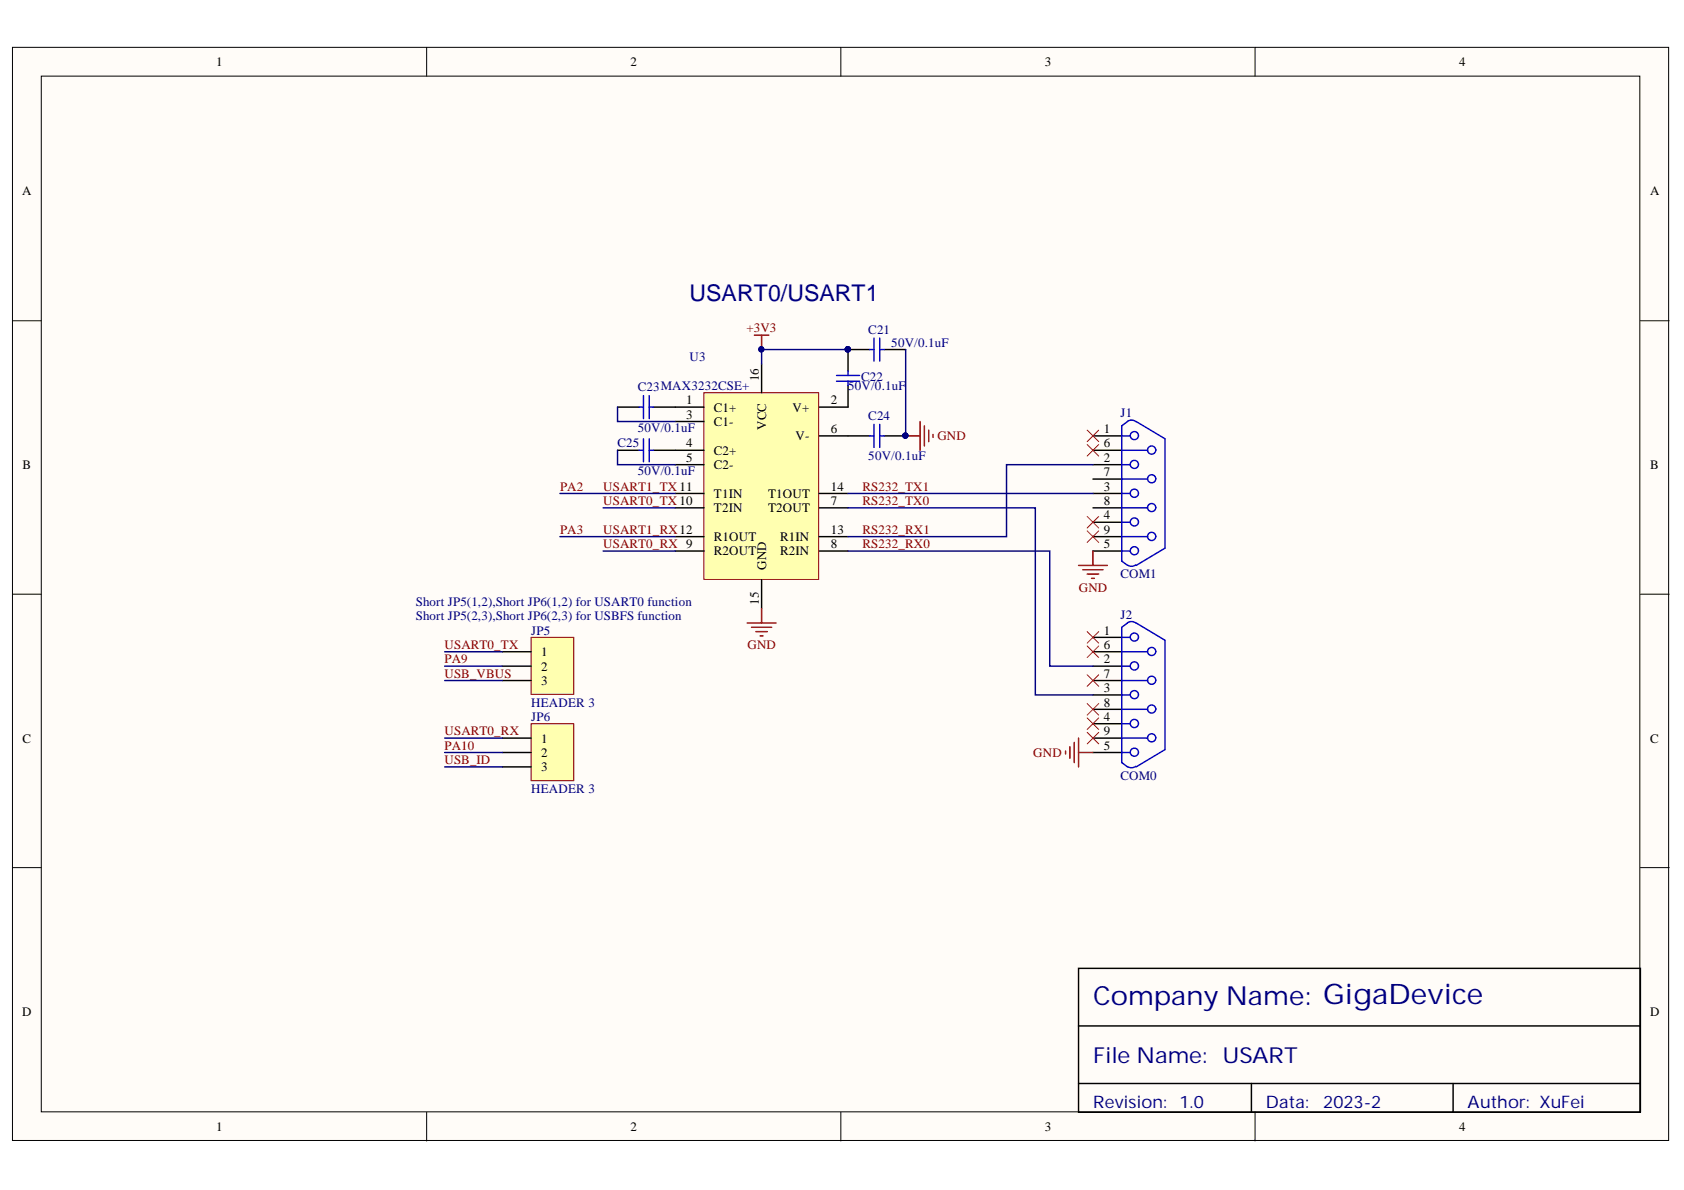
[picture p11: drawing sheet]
<svg xmlns="http://www.w3.org/2000/svg" width="297mm" height="210mm" viewBox="0 0 297 210" stroke-linecap="round" stroke-linejoin="round" font-family="sans-serif">
<defs><g id="words">
<text font-size="4.6" fill="#000080" x="192.8" y="177.2">Company Name: GigaDevice</text>
<text font-size="4.1" fill="#000080" x="121.6" y="53.2">USART0/USART1</text>
<text font-size="3.9" fill="#000080" x="192.8" y="187.6">File Name: USART</text>
<g font-size="3" fill="#000080">
<text x="192.8" y="195.4">Revision:</text>
<text x="208" y="195.4">1.0</text>
<text x="223.3" y="195.4">Data:</text>
<text x="233.4" y="195.4">2023-2</text>
<text x="258.9" y="195.4">Author: XuFei</text>
</g>
<g font-size="2.3">
<text x="38.1" y="11.7">1</text>
<text x="111.2" y="11.7">2</text>
<text x="184.3" y="11.7">3</text>
<text x="257.4" y="11.7">4</text>
<text x="3.9" y="34.5">A</text>
<text x="291.1" y="34.5">A</text>
<text x="121" y="71.3">1</text>
<text x="133.9" y="67.3" transform="rotate(-90 133.9 67.3)">16</text>
<text x="146.6" y="71.3">2</text>
<text x="121" y="73.9">3</text>
<text x="125.9" y="72.6">C1+</text>
<text x="125.9" y="75.1">C1-</text>
<text x="135.1" y="75.8" transform="rotate(-90 135.1 75.8)">VCC</text>
<text x="139.8" y="72.6">V+</text>
<text x="140.3" y="77.7">V-</text>
<text x="146.6" y="76.4">6</text>
<text x="194.7" y="76.4">1</text>
<text x="4" y="82.7">B</text>
<text x="121" y="78.9">4</text>
<text x="121" y="81.5">5</text>
<text x="125.9" y="80.2">C2+</text>
<text x="125.9" y="82.7">C2-</text>
<text x="194.7" y="78.9">6</text>
<text x="194.7" y="81.5">2</text>
<text x="194.7" y="84">7</text>
<text x="291.1" y="82.7">B</text>
<text x="125.9" y="87.8">T1IN</text>
<text x="135.5" y="87.8">T1OUT</text>
<text x="146.6" y="89.1">7</text>
<text x="146.6" y="86.5">14</text>
<text x="194.7" y="86.5">3</text>
<text x="194.7" y="89.1">8</text>
<text x="125.9" y="90.3">T2IN</text>
<text x="125.9" y="95.4">R1OUT</text>
<text x="135.5" y="90.3">T2OUT</text>
<text x="137.6" y="95.4">R1IN</text>
<text x="146.6" y="94.1">13</text>
<text x="194.7" y="91.6">4</text>
<text x="194.7" y="94.1">9</text>
<text x="125.9" y="97.9">R2OUT</text>
<text x="135.1" y="100.5" transform="rotate(-90 135.1 100.5)">GND</text>
<text x="137.6" y="97.9">R2IN</text>
<text x="146.6" y="96.7">8</text>
<text x="194.7" y="96.7">5</text>
<text x="133.9" y="106.6" transform="rotate(-90 133.9 106.6)">15</text>
<text x="194.7" y="112">1</text>
<text x="95.5" y="115.8">1</text>
<text x="95.5" y="118.3">2</text>
<text x="194.7" y="114.5">6</text>
<text x="194.7" y="117">2</text>
<text x="194.7" y="119.6">7</text>
<text x="95.5" y="120.8">3</text>
<text x="194.7" y="122.1">3</text>
<text x="194.7" y="124.6">8</text>
<text x="4" y="131">C</text>
<text x="95.5" y="131">1</text>
<text x="194.7" y="127.2">4</text>
<text x="194.7" y="129.7">9</text>
<text x="291.1" y="131">C</text>
<text x="95.5" y="133.5">2</text>
<text x="95.5" y="136">3</text>
<text x="194.7" y="132.2">5</text>
<text x="3.9" y="179.2">D</text>
<text x="291.1" y="179.2">D</text>
<text x="38.1" y="199.5">1</text>
<text x="111.2" y="199.5">2</text>
<text x="184.3" y="199.5">3</text>
<text x="257.4" y="199.5">4</text>
</g>
<g font-size="2.3" fill="#800000">
<text x="131.7" y="58.6">+3V3</text>
<text x="165.3" y="77.7">GND</text>
<text x="98.8" y="86.5">PA2</text>
<text x="106.4" y="86.5">USART1_TX 11</text>
<text x="106.4" y="89.1">USART0_TX 10</text>
<text x="152.1" y="86.5">RS232_TX1</text>
<text x="152.1" y="89.1">RS232_TX0</text>
<text x="98.8" y="94.1">PA3</text>
<text x="106.4" y="94.1">USART1_RX12</text>
<text x="152.1" y="94.1">RS232_RX1</text>
<text x="106.4" y="96.7">USART0_RX 9</text>
<text x="152.1" y="96.7">RS232_RX0</text>
<text x="190.3" y="104.4">GND</text>
<text x="78.4" y="114.5">USART0_TX</text>
<text x="78.4" y="117">PA9</text>
<text x="78.4" y="119.6">USB_VBUS</text>
<text x="131.8" y="114.5">GND</text>
<text x="78.4" y="129.7">USART0_RX</text>
<text x="78.4" y="132.2">PA10</text>
<text x="78.4" y="134.8">USB_ID</text>
<text x="182.3" y="133.5">GND</text>
</g>
<g font-size="2.3" fill="#000080">
<text x="153.2" y="58.9">C21</text>
<text x="121.6" y="63.7">U3</text>
<text x="157.2" y="61.2">50V/0.1uF</text>
<text x="112.5" y="69">C23MAX3232CSE+</text>
<text x="149.6" y="68.8">50V/0.1uF</text>
<text x="151.9" y="67.3">C22</text>
<text x="112.5" y="76.1">50V/0.1uF</text>
<text x="153.2" y="74.1">C24</text>
<text x="197.6" y="73.6">J1</text>
<text x="108.9" y="78.9">C25</text>
<text x="112.5" y="83.7">50V/0.1uF</text>
<text x="153.2" y="81.2">50V/0.1uF</text>
<text x="197.6" y="102">COM1</text>
<text x="73.3" y="106.9">Short JP5(1,2),Short JP6(1,2) for USART0 function</text>
<text x="73.3" y="109.4">Short JP5(2,3),Short JP6(2,3) for USBFS function</text>
<text x="93.7" y="112">JP5</text>
<text x="197.6" y="109.2">J2</text>
<text x="93.7" y="124.6">HEADER 3</text>
<text x="93.7" y="127.2">JP6</text>
<text x="197.6" y="137.6">COM0</text>
<text x="93.7" y="139.8">HEADER 3</text>
</g>
</g></defs>
<g fill="#fffcf8" stroke="#000" stroke-width=".18">
<path d="M2.2 8.4h292.1v192.8h-292.1z"/>
<path d="M7.3 13.4h281.9v182.7h-281.9z"/>
</g>
<path d="M75.3 8.4v5M148.3 8.4v5M221.4 8.4v5M2.2 56.6h5.1M289.3 56.6h5.1M2.2 104.8h5.1M289.3 104.8h5.1M2.2 153h5.1M289.3 153h5.1M75.3 196.2v5.1M148.3 196.2v5.1M221.4 196.2v5.1" fill="none" stroke="#000" stroke-width=".18"/>
<path d="M190.2 170.8h99.1v25.4h-99.1zM190.2 181h99.1M190.2 191.1h99.1M220.7 191.1v5.1M256.3 191.1v5.1" fill="none" stroke="#000" stroke-width=".25"/>
<path d="M124.1 69.3h20.3v32.9h-20.3z" fill="#ffffb0" stroke="#800000" stroke-width=".18"/>
<g fill="none" stroke="#000" stroke-width=".25">
<path d="M108.9 71.8h3.8M108.9 79.4h3.8M115.3 71.8h8.9M115.3 79.4h8.9M119.1 74.3h5.1M134.3 64.2v5.1M144.5 76.9h8.9M149.6 68v3.8h-5.1M153.4 61.7h-3.8v3.8M155.9 76.9h3.8M155.9 61.7h3.8M192.8 79.4h5.1"/>
<path d="M192.8 76.9h5.1M119.1 82h5.1M119.1 89.6h5.1M119.1 97.2h5.1M119.1 87h5.1M119.1 94.7h5.1M144.5 89.6h5.1M144.5 97.2h5.1M144.5 87h5.1M144.5 94.7h5.1M192.8 82h5.1M192.8 89.6h5.1"/>
<path d="M192.8 97.2h5.1M192.8 87h5.1M192.8 94.7h5.1M192.8 84.5h5.1M192.8 92.1h5.1M134.3 102.3v5M192.8 112.4h5.1M192.8 115h5.1M192.8 117.5h5.1M192.8 120h5.1M192.8 122.6h5.1M192.8 125.1h5.1"/>
<path d="M192.8 127.7h5.1M192.8 130.2h5.1M192.8 132.7h5.1"/>
</g>
<g fill="none" stroke="#800000" stroke-width=".25">
<path d="M133.1 59.1h2.5M134.3 59.1v2.6M159.7 76.9h2.6M162.3 74.3v5.1M163.1 75.1v3.6M163.8 75.9v2M164.6 76.6v.5M190.2 99.7h5.1M192.8 97.2v2.5M131.8 109.9h5.1M132.6 110.6h3.5M133.3 111.4h2.1"/>
<path d="M134.1 112.2h.5M134.3 107.3v2.6M191 100.5h3.6M191.8 101.3h2M192.5 102h.5M188 132.5v.5M188.7 131.7v2M189.5 131v3.5M190.2 130.2v5.1M190.2 132.7h2.6"/>
</g>
<g fill="#000080" stroke="#000080" stroke-width=".18">
<circle cx="134.3" cy="61.6" r=".46"/>
<circle cx="159.7" cy="76.8" r=".46"/>
<circle cx="149.5" cy="61.6" r=".46"/>
</g>
<g fill="none" stroke="#00f" stroke-width=".25">
<path d="M154.2 59.6v4.1M155.2 59.6v4.1M112.7 71.8h.8M112.7 79.4h.8M113.5 69.8v4M113.5 77.4v4.1M114.5 71.8h.8M114.5 69.8v4M114.5 77.4v4.1M114.5 79.4h.8M147.6 66.2h4M147.6 67.2h4"/>
<path d="M149.6 65.5v.7M149.6 67.2v.8M153.4 76.9h.8M153.4 61.7h.8M154.2 74.9v4M155.2 76.9h.7M155.2 74.9v4M155.2 61.7h.7M197.9 79.4h4.5M197.9 76.9h1.5M198.9 74.3a1.23 1.23 0 0 1 1.5 .1M198.9 74.3l-1 .8v23.9l1 .7"/>
<path d="M200.4 74.3l5.1 3.1v19.3l-5.1 3M197.9 97.2h1.5M197.9 94.7h4.5M197.9 92.1h1.5M197.9 89.6h4.5M197.9 87h1.5M197.9 84.5h4.5M197.9 82h1.5M200.3 99.6a1.24 1.24 0 0 1-1.4 .1M197.9 117.5h1.5M197.9 115h4.5M197.9 112.4h1.5"/>
<path d="M198.9 109.9a1.24 1.24 0 0 1 1.5 0M198.9 109.9l-1 .7v23.9l1 .8M200.4 109.9l5.1 3v19.3l-5.1 3.1M197.9 132.7h1.5M197.9 130.2h4.5M197.9 127.7h1.5M197.9 125.1h4.5M197.9 122.6h1.5M197.9 120h4.5M200.3 135.2a1.24 1.24 0 0 1-1.4 0"/>
<circle cx="200.1" cy="76.8" r=".72"/>
<circle cx="203.1" cy="79.4" r=".72"/>
<circle cx="200.1" cy="87" r=".72"/>
<circle cx="200.1" cy="92.1" r=".72"/>
<circle cx="200.1" cy="81.9" r=".72"/>
<circle cx="200.1" cy="97.1" r=".72"/>
<circle cx="203.1" cy="94.6" r=".72"/>
<circle cx="203.1" cy="89.5" r=".72"/>
<circle cx="203.1" cy="84.4" r=".72"/>
<circle cx="200.1" cy="117.5" r=".72"/>
<circle cx="200.1" cy="112.4" r=".72"/>
<circle cx="203.1" cy="114.9" r=".72"/>
<circle cx="203.1" cy="120" r=".72"/>
<circle cx="200.1" cy="127.6" r=".72"/>
<circle cx="200.1" cy="122.5" r=".72"/>
<circle cx="200.1" cy="132.7" r=".72"/>
<circle cx="203.1" cy="125.1" r=".72"/>
<circle cx="203.1" cy="130.1" r=".72"/>
</g>
<g fill="none" stroke="#f00" stroke-width=".18">
<path d="M191.8 75.9l2 2M191.8 78.4l2 2M193.8 75.9l-2 2M193.8 78.4l-2 2M191.8 91.1l2 2M191.8 93.6l2 2.1M193.8 91.1l-2 2M193.8 93.6l-2 2.1M191.8 111.4l2 2M191.8 113.9l2 2.1M191.8 119l2 2.1M193.8 111.4l-2 2"/>
<path d="M193.8 113.9l-2 2.1M193.8 119l-2 2.1M191.8 124.1l2 2M191.8 126.6l2 2.1M191.8 129.2l2 2M193.8 124.1l-2 2M193.8 126.6l-2 2.1M193.8 129.2l-2 2"/>
</g>
<path d="M93.7 112.4h7.5v10.1h-7.5z" fill="#ffffb0" stroke="#800000" stroke-width=".18"/>
<path d="M88.6 115h5.1M88.6 117.5h5.1M88.6 120h5.1" fill="none" stroke="#000" stroke-width=".25"/>
<path d="M93.7 127.7h7.5v10h-7.5z" fill="#ffffb0" stroke="#800000" stroke-width=".18"/>
<path d="M88.6 130.2h5.1M88.6 132.7h5.1M88.6 135.3h5.1" fill="none" stroke="#000" stroke-width=".25"/>
<g fill="none" stroke="#000080" stroke-width=".25">
<path d="M108.9 71.8v2.5h10.2M108.9 79.4v2.6h10.2M149.6 61.7h-15.3v2.5M159.7 61.7v15.2M98.8 87h20.3M98.8 94.7h20.3M106.4 89.6h12.7M106.4 97.2h12.7M149.6 89.6h33v33h10.2M149.6 97.2h35.6v20.3h7.6M149.6 87h43.2M192.8 82h-15.3v12.7h-27.9"/>
<path d="M78.4 117.5h10.2M78.4 115h10.2M78.4 132.7h10.2M78.4 120h10.2M78.4 130.2h10.2M78.4 135.3h10.2"/>
</g>
<g fill="#000080" stroke="#000080" stroke-width=".18">
<circle cx="159.7" cy="76.8" r=".46"/>
<circle cx="134.3" cy="61.6" r=".46"/>
<circle cx="149.5" cy="61.6" r=".46"/>
</g>
<use href="#words"/>
</svg>
